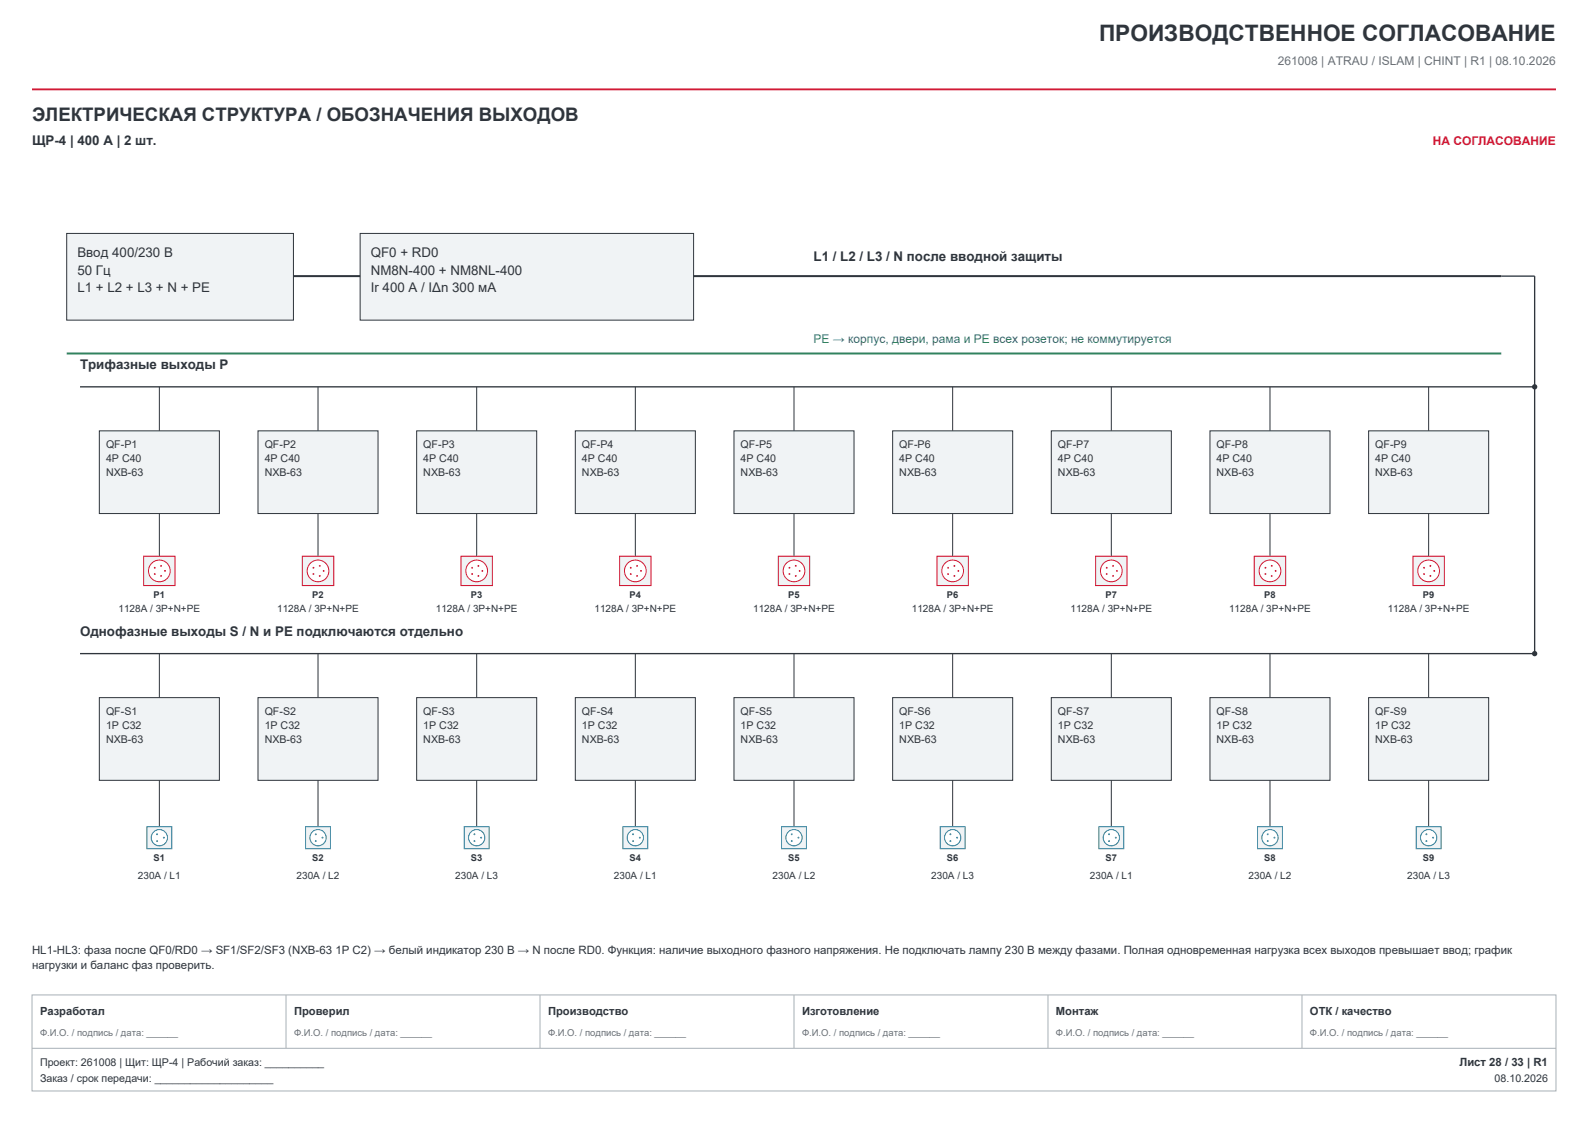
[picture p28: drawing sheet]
<svg xmlns="http://www.w3.org/2000/svg" width="420mm" height="297mm" viewBox="0 0 420 297" stroke-linecap="round" stroke-linejoin="round" font-family="sans-serif">
<defs><g id="words">
<text font-size="6" fill="#2f353c" x="290.7" y="10.9">ПРОИЗВОДСТВЕННОЕ СОГЛАСОВАНИЕ</text>
<text font-size="4.9" fill="#2f353c" x="8.5" y="32.1">ЭЛЕКТРИЧЕСКАЯ СТРУКТУРА / ОБОЗНАЧЕНИЯ ВЫХОДОВ</text>
<g font-size="3.5" fill="#2f353c">
<text x="8.5" y="38.5">ЩР-4 | 400 А | 2 шт.</text>
<text x="20.5" y="68.1">Ввод 400/230 В</text>
<text x="98.1" y="68.1">QF0 + RD0</text>
<text x="215.2" y="69.1">L1 / L2 / L3 / N после вводной защиты</text>
<text x="20.5" y="72.7">50 Гц</text>
<text x="20.5" y="77.3">L1 + L2 + L3 + N + PE</text>
<text x="98.1" y="72.7">NM8N-400 + NM8NL-400</text>
<text x="98.1" y="77.3">Ir 400 А / IΔn 300 мА</text>
<text x="21.2" y="97.7">Трифазные выходы P</text>
<text x="21.2" y="168.3">Однофазные выходы S / N и PE подключаются отдельно</text>
</g>
<text font-size="3.2" fill="#66717b" x="338" y="17.3">261008 | ATRАU / ISLAM | CHINT | R1 | 08.10.2026</text>
<text font-size="3.2" fill="#d11935" x="378.9" y="38.5">НА СОГЛАСОВАНИЕ</text>
<text font-size="3.2" fill="#31835e" x="215.2" y="90.7">PE → корпус, двери, рама и PE всех розеток; не коммутируется</text>
<g font-size="3" fill="#2f353c">
<text x="8.5" y="252.4">HL1-HL3: фаза после QF0/RD0 → SF1/SF2/SF3 (NXB-63 1P C2) → белый индикатор 230 В → N после RD0. Функция: наличие выходного фазного напряжения. Не подключать лампу 230 В между фазами. Полная одновременная нагрузка всех выходов превышает ввод; график</text>
<text x="8.5" y="256.4">нагрузки и баланс фаз проверить.</text>
<text x="10.6" y="268.4">Разработал</text>
<text x="77.8" y="268.4">Проверил</text>
<text x="144.9" y="268.4">Производство</text>
<text x="212.1" y="268.4">Изготовление</text>
<text x="279.3" y="268.4">Монтаж</text>
<text x="346.5" y="268.4">ОТК / качество</text>
<text x="386" y="281.8">Лист 28 / 33 | R1</text>
</g>
<g font-size="2.8" fill="#2f353c">
<text x="28" y="118.5">QF-P1</text>
<text x="70" y="118.5">QF-P2</text>
<text x="112" y="118.5">QF-P3</text>
<text x="153.9" y="118.5">QF-P4</text>
<text x="195.9" y="118.5">QF-P5</text>
<text x="237.9" y="118.5">QF-P6</text>
<text x="279.8" y="118.5">QF-P7</text>
<text x="321.8" y="118.5">QF-P8</text>
<text x="363.7" y="118.5">QF-P9</text>
<text x="28" y="122.2">4P C40</text>
<text x="28" y="125.9">NXB-63</text>
<text x="70" y="122.2">4P C40</text>
<text x="70" y="125.9">NXB-63</text>
<text x="112" y="122.2">4P C40</text>
<text x="112" y="125.9">NXB-63</text>
<text x="153.9" y="122.2">4P C40</text>
<text x="153.9" y="125.9">NXB-63</text>
<text x="195.9" y="122.2">4P C40</text>
<text x="195.9" y="125.9">NXB-63</text>
<text x="237.9" y="122.2">4P C40</text>
<text x="237.9" y="125.9">NXB-63</text>
<text x="279.8" y="122.2">4P C40</text>
<text x="279.8" y="125.9">NXB-63</text>
<text x="321.8" y="122.2">4P C40</text>
<text x="321.8" y="125.9">NXB-63</text>
<text x="363.7" y="122.2">4P C40</text>
<text x="363.7" y="125.9">NXB-63</text>
<text x="28" y="189.1">QF-S1</text>
<text x="70" y="189.1">QF-S2</text>
<text x="112" y="189.1">QF-S3</text>
<text x="153.9" y="189.1">QF-S4</text>
<text x="195.9" y="189.1">QF-S5</text>
<text x="237.9" y="189.1">QF-S6</text>
<text x="279.8" y="189.1">QF-S7</text>
<text x="321.8" y="189.1">QF-S8</text>
<text x="363.7" y="189.1">QF-S9</text>
<text x="28" y="192.8">1P C32</text>
<text x="28" y="196.4">NXB-63</text>
<text x="70" y="192.8">1P C32</text>
<text x="70" y="196.4">NXB-63</text>
<text x="112" y="192.8">1P C32</text>
<text x="112" y="196.4">NXB-63</text>
<text x="153.9" y="192.8">1P C32</text>
<text x="153.9" y="196.4">NXB-63</text>
<text x="195.9" y="192.8">1P C32</text>
<text x="195.9" y="196.4">NXB-63</text>
<text x="237.9" y="192.8">1P C32</text>
<text x="237.9" y="196.4">NXB-63</text>
<text x="279.8" y="192.8">1P C32</text>
<text x="279.8" y="196.4">NXB-63</text>
<text x="321.8" y="192.8">1P C32</text>
<text x="321.8" y="196.4">NXB-63</text>
<text x="363.7" y="192.8">1P C32</text>
<text x="363.7" y="196.4">NXB-63</text>
<text x="10.6" y="281.8">Проект: 261008 | Щит: ЩР-4 | Рабочий заказ: __________</text>
<text x="10.6" y="286.1">Заказ / срок передачи: ____________________</text>
<text x="395.3" y="286.1">08.10.2026</text>
</g>
<g font-size="2.6" fill="#2f353c">
<text x="31.3" y="161.9">1128A / 3P+N+PE</text>
<text x="73.3" y="161.9">1128A / 3P+N+PE</text>
<text x="115.3" y="161.9">1128A / 3P+N+PE</text>
<text x="157.2" y="161.9">1128A / 3P+N+PE</text>
<text x="199.2" y="161.9">1128A / 3P+N+PE</text>
<text x="241.2" y="161.9">1128A / 3P+N+PE</text>
<text x="283.1" y="161.9">1128A / 3P+N+PE</text>
<text x="325.1" y="161.9">1128A / 3P+N+PE</text>
<text x="367" y="161.9">1128A / 3P+N+PE</text>
<text x="36.5" y="232.5">230A / L1</text>
<text x="78.4" y="232.5">230A / L2</text>
<text x="120.4" y="232.5">230A / L3</text>
<text x="162.4" y="232.5">230A / L1</text>
<text x="204.3" y="232.5">230A / L2</text>
<text x="246.3" y="232.5">230A / L3</text>
<text x="288.3" y="232.5">230A / L1</text>
<text x="330.2" y="232.5">230A / L2</text>
<text x="372.2" y="232.5">230A / L3</text>
</g>
<g font-size="2.5" fill="#2f353c">
<text x="40.6" y="158">P1</text>
<text x="82.6" y="158">P2</text>
<text x="124.6" y="158">P3</text>
<text x="166.5" y="158">P4</text>
<text x="208.5" y="158">P5</text>
<text x="250.5" y="158">P6</text>
<text x="292.4" y="158">P7</text>
<text x="334.4" y="158">P8</text>
<text x="376.3" y="158">P9</text>
<text x="40.6" y="227.6">S1</text>
<text x="82.6" y="227.6">S2</text>
<text x="124.6" y="227.6">S3</text>
<text x="166.5" y="227.6">S4</text>
<text x="208.5" y="227.6">S5</text>
<text x="250.5" y="227.6">S6</text>
<text x="292.4" y="227.6">S7</text>
<text x="334.4" y="227.6">S8</text>
<text x="376.3" y="227.6">S9</text>
</g>
<g font-size="2.5" fill="#66717b">
<text x="10.6" y="274.1">Ф.И.О. / подпись / дата: ______</text>
<text x="77.8" y="274.1">Ф.И.О. / подпись / дата: ______</text>
<text x="144.9" y="274.1">Ф.И.О. / подпись / дата: ______</text>
<text x="212.1" y="274.1">Ф.И.О. / подпись / дата: ______</text>
<text x="279.3" y="274.1">Ф.И.О. / подпись / дата: ______</text>
<text x="346.5" y="274.1">Ф.И.О. / подпись / дата: ______</text>
</g>
</g></defs>
<path d="M8.5 23.6h403" fill="none" stroke="#d11935" stroke-width=".49"/>
<path d="M8.5 263.1h403v25.4h-403z" fill-rule="evenodd" fill="#fff" stroke="#a7b0b7" stroke-width=".26"/>
<path d="M8.5 277.2h403M75.6 263.1v14.1M142.8 263.1v14.1M210 263.1v14.1M277.2 263.1v14.1M344.4 263.1v14.1" fill="none" stroke="#a7b0b7" stroke-width=".26"/>
<g fill="#f0f3f5" stroke="#2f353c" stroke-width=".26">
<path d="M17.6 61.7h60v23h-60z" fill-rule="evenodd"/>
<path d="M95.2 61.7h88.2v23h-88.2z" fill-rule="evenodd"/>
</g>
<path d="M77.6 73h17.6M183.4 73h213.7" fill="none" stroke="#2f353c" stroke-width=".53"/>
<path d="M17.6 93.5h379.5" fill="none" stroke="#31835e" stroke-width=".53"/>
<path d="M397.1 73h8.8v99.9" fill="none" stroke="#2f353c" stroke-width=".35"/>
<path d="M42.1 102.3v11.6" fill="none" stroke="#2f353c" stroke-width=".26"/>
<path d="M26.3 113.9h31.7v21.9h-31.7z" fill-rule="evenodd" fill="#f0f3f5" stroke="#2f353c" stroke-width=".26"/>
<path d="M42.1 135.8v15.2" fill="none" stroke="#2f353c" stroke-width=".26"/>
<path d="M38 147.1h8.3v7.8h-8.3z" fill-rule="evenodd" fill="#f0f3f5" stroke="#d11935" stroke-width=".26"/>
<circle cx="42.1" cy="151" r="2.87" fill="#fff" stroke="#d11935" stroke-width=".26"/>
<g fill="#d11935">
<circle cx="43.6" cy="151" r=".25"/>
<circle cx="42.6" cy="149.7" r=".25"/>
<circle cx="40.9" cy="150.2" r=".25"/>
<circle cx="40.9" cy="151.8" r=".25"/>
<circle cx="42.6" cy="152.3" r=".25"/>
</g>
<path d="M84.1 102.3v11.6" fill="none" stroke="#2f353c" stroke-width=".26"/>
<path d="M68.2 113.9h31.8v21.9h-31.8z" fill-rule="evenodd" fill="#f0f3f5" stroke="#2f353c" stroke-width=".26"/>
<path d="M84.1 135.8v15.2" fill="none" stroke="#2f353c" stroke-width=".26"/>
<path d="M80 147.1h8.3v7.8h-8.3z" fill-rule="evenodd" fill="#f0f3f5" stroke="#d11935" stroke-width=".26"/>
<circle cx="84.1" cy="151" r="2.87" fill="#fff" stroke="#d11935" stroke-width=".26"/>
<g fill="#d11935">
<circle cx="85.6" cy="151" r=".25"/>
<circle cx="84.6" cy="149.7" r=".25"/>
<circle cx="82.9" cy="150.2" r=".25"/>
<circle cx="82.9" cy="151.8" r=".25"/>
<circle cx="84.6" cy="152.3" r=".25"/>
</g>
<path d="M126.1 102.3v11.6" fill="none" stroke="#2f353c" stroke-width=".26"/>
<path d="M110.2 113.9h31.7v21.9h-31.7z" fill-rule="evenodd" fill="#f0f3f5" stroke="#2f353c" stroke-width=".26"/>
<path d="M126.1 135.8v15.2" fill="none" stroke="#2f353c" stroke-width=".26"/>
<path d="M121.9 147.1h8.3v7.8h-8.3z" fill-rule="evenodd" fill="#f0f3f5" stroke="#d11935" stroke-width=".26"/>
<circle cx="126.1" cy="151" r="2.87" fill="#fff" stroke="#d11935" stroke-width=".26"/>
<g fill="#d11935">
<circle cx="127.6" cy="151" r=".25"/>
<circle cx="126.5" cy="149.7" r=".25"/>
<circle cx="124.9" cy="150.2" r=".25"/>
<circle cx="124.9" cy="151.8" r=".25"/>
<circle cx="126.5" cy="152.3" r=".25"/>
</g>
<path d="M168 102.3v11.6" fill="none" stroke="#2f353c" stroke-width=".26"/>
<path d="M152.2 113.9h31.7v21.9h-31.7z" fill-rule="evenodd" fill="#f0f3f5" stroke="#2f353c" stroke-width=".26"/>
<path d="M168 135.8v15.2" fill="none" stroke="#2f353c" stroke-width=".26"/>
<path d="M163.9 147.1h8.3v7.8h-8.3z" fill-rule="evenodd" fill="#f0f3f5" stroke="#d11935" stroke-width=".26"/>
<circle cx="168" cy="151" r="2.87" fill="#fff" stroke="#d11935" stroke-width=".26"/>
<g fill="#d11935">
<circle cx="169.5" cy="151" r=".25"/>
<circle cx="168.5" cy="149.7" r=".25"/>
<circle cx="166.8" cy="150.2" r=".25"/>
<circle cx="166.8" cy="151.8" r=".25"/>
<circle cx="168.5" cy="152.3" r=".25"/>
</g>
<path d="M210 102.3v11.6" fill="none" stroke="#2f353c" stroke-width=".26"/>
<path d="M194.1 113.9h31.8v21.9h-31.8z" fill-rule="evenodd" fill="#f0f3f5" stroke="#2f353c" stroke-width=".26"/>
<path d="M210 135.8v15.2" fill="none" stroke="#2f353c" stroke-width=".26"/>
<path d="M205.8 147.1h8.4v7.8h-8.4z" fill-rule="evenodd" fill="#f0f3f5" stroke="#d11935" stroke-width=".26"/>
<circle cx="210" cy="151" r="2.87" fill="#fff" stroke="#d11935" stroke-width=".26"/>
<g fill="#d11935">
<circle cx="211.5" cy="151" r=".25"/>
<circle cx="210.5" cy="149.7" r=".25"/>
<circle cx="208.8" cy="150.2" r=".25"/>
<circle cx="208.8" cy="151.8" r=".25"/>
<circle cx="210.5" cy="152.3" r=".25"/>
</g>
<path d="M252 102.3v11.6" fill="none" stroke="#2f353c" stroke-width=".26"/>
<path d="M236.1 113.9h31.7v21.9h-31.7z" fill-rule="evenodd" fill="#f0f3f5" stroke="#2f353c" stroke-width=".26"/>
<path d="M252 135.8v15.2" fill="none" stroke="#2f353c" stroke-width=".26"/>
<path d="M247.8 147.1h8.3v7.8h-8.3z" fill-rule="evenodd" fill="#f0f3f5" stroke="#d11935" stroke-width=".26"/>
<circle cx="252" cy="151" r="2.87" fill="#fff" stroke="#d11935" stroke-width=".26"/>
<g fill="#d11935">
<circle cx="253.5" cy="151" r=".25"/>
<circle cx="252.4" cy="149.7" r=".25"/>
<circle cx="250.8" cy="150.2" r=".25"/>
<circle cx="250.8" cy="151.8" r=".25"/>
<circle cx="252.4" cy="152.3" r=".25"/>
</g>
<path d="M293.9 102.3v11.6" fill="none" stroke="#2f353c" stroke-width=".26"/>
<path d="M278.1 113.9h31.7v21.9h-31.7z" fill-rule="evenodd" fill="#f0f3f5" stroke="#2f353c" stroke-width=".26"/>
<path d="M293.9 135.8v15.2" fill="none" stroke="#2f353c" stroke-width=".26"/>
<path d="M289.8 147.1h8.3v7.8h-8.3z" fill-rule="evenodd" fill="#f0f3f5" stroke="#d11935" stroke-width=".26"/>
<circle cx="293.9" cy="151" r="2.87" fill="#fff" stroke="#d11935" stroke-width=".26"/>
<g fill="#d11935">
<circle cx="295.4" cy="151" r=".25"/>
<circle cx="294.4" cy="149.7" r=".25"/>
<circle cx="292.7" cy="150.2" r=".25"/>
<circle cx="292.7" cy="151.8" r=".25"/>
<circle cx="294.4" cy="152.3" r=".25"/>
</g>
<path d="M335.9 102.3v11.6" fill="none" stroke="#2f353c" stroke-width=".26"/>
<path d="M320 113.9h31.8v21.9h-31.8z" fill-rule="evenodd" fill="#f0f3f5" stroke="#2f353c" stroke-width=".26"/>
<path d="M335.9 135.8v15.2" fill="none" stroke="#2f353c" stroke-width=".26"/>
<path d="M331.7 147.1h8.3v7.8h-8.3z" fill-rule="evenodd" fill="#f0f3f5" stroke="#d11935" stroke-width=".26"/>
<circle cx="335.9" cy="151" r="2.87" fill="#fff" stroke="#d11935" stroke-width=".26"/>
<g fill="#d11935">
<circle cx="337.4" cy="151" r=".25"/>
<circle cx="336.4" cy="149.7" r=".25"/>
<circle cx="334.7" cy="150.2" r=".25"/>
<circle cx="334.7" cy="151.8" r=".25"/>
<circle cx="336.4" cy="152.3" r=".25"/>
</g>
<path d="M377.9 102.3v11.6" fill="none" stroke="#2f353c" stroke-width=".26"/>
<path d="M362 113.9h31.7v21.9h-31.7z" fill-rule="evenodd" fill="#f0f3f5" stroke="#2f353c" stroke-width=".26"/>
<path d="M377.9 135.8v15.2" fill="none" stroke="#2f353c" stroke-width=".26"/>
<path d="M373.7 147.1h8.3v7.8h-8.3z" fill-rule="evenodd" fill="#f0f3f5" stroke="#d11935" stroke-width=".26"/>
<circle cx="377.9" cy="151" r="2.87" fill="#fff" stroke="#d11935" stroke-width=".26"/>
<g fill="#d11935">
<circle cx="379.3" cy="151" r=".25"/>
<circle cx="378.3" cy="149.7" r=".25"/>
<circle cx="376.6" cy="150.2" r=".25"/>
<circle cx="376.6" cy="151.8" r=".25"/>
<circle cx="378.3" cy="152.3" r=".25"/>
</g>
<path d="M21.2 102.3h384.7" fill="none" stroke="#2f353c" stroke-width=".35"/>
<circle cx="405.9" cy="102.3" r=".71" fill="#2f353c"/>
<path d="M42.1 172.9v11.6" fill="none" stroke="#2f353c" stroke-width=".26"/>
<path d="M26.3 184.5h31.7v21.9h-31.7z" fill-rule="evenodd" fill="#f0f3f5" stroke="#2f353c" stroke-width=".26"/>
<path d="M42.1 206.4v15.1" fill="none" stroke="#2f353c" stroke-width=".26"/>
<path d="M38.8 218.6h6.6v5.9h-6.6z" fill-rule="evenodd" fill="#f0f3f5" stroke="#2273ac" stroke-width=".26"/>
<circle cx="42.1" cy="221.5" r="2.15" fill="#fff" stroke="#2273ac" stroke-width=".26"/>
<g fill="#2273ac">
<circle cx="43.3" cy="221.5" r=".25"/>
<circle cx="41.6" cy="220.6" r=".25"/>
<circle cx="41.6" cy="222.5" r=".25"/>
</g>
<path d="M84.1 172.9v11.6" fill="none" stroke="#2f353c" stroke-width=".26"/>
<path d="M68.2 184.5h31.8v21.9h-31.8z" fill-rule="evenodd" fill="#f0f3f5" stroke="#2f353c" stroke-width=".26"/>
<path d="M84.1 206.4v15.1" fill="none" stroke="#2f353c" stroke-width=".26"/>
<path d="M80.8 218.6h6.6v5.9h-6.6z" fill-rule="evenodd" fill="#f0f3f5" stroke="#2273ac" stroke-width=".26"/>
<circle cx="84.1" cy="221.5" r="2.15" fill="#fff" stroke="#2273ac" stroke-width=".26"/>
<g fill="#2273ac">
<circle cx="85.3" cy="221.5" r=".25"/>
<circle cx="83.5" cy="220.6" r=".25"/>
<circle cx="83.5" cy="222.5" r=".25"/>
</g>
<path d="M126.1 172.9v11.6" fill="none" stroke="#2f353c" stroke-width=".26"/>
<path d="M110.2 184.5h31.7v21.9h-31.7z" fill-rule="evenodd" fill="#f0f3f5" stroke="#2f353c" stroke-width=".26"/>
<path d="M126.1 206.4v15.1" fill="none" stroke="#2f353c" stroke-width=".26"/>
<path d="M122.8 218.6h6.6v5.9h-6.6z" fill-rule="evenodd" fill="#f0f3f5" stroke="#2273ac" stroke-width=".26"/>
<circle cx="126.1" cy="221.5" r="2.15" fill="#fff" stroke="#2273ac" stroke-width=".26"/>
<g fill="#2273ac">
<circle cx="127.3" cy="221.5" r=".25"/>
<circle cx="125.5" cy="220.6" r=".25"/>
<circle cx="125.5" cy="222.5" r=".25"/>
</g>
<path d="M168 172.9v11.6" fill="none" stroke="#2f353c" stroke-width=".26"/>
<path d="M152.2 184.5h31.7v21.9h-31.7z" fill-rule="evenodd" fill="#f0f3f5" stroke="#2f353c" stroke-width=".26"/>
<path d="M168 206.4v15.1" fill="none" stroke="#2f353c" stroke-width=".26"/>
<path d="M164.7 218.6h6.6v5.9h-6.6z" fill-rule="evenodd" fill="#f0f3f5" stroke="#2273ac" stroke-width=".26"/>
<circle cx="168" cy="221.5" r="2.15" fill="#fff" stroke="#2273ac" stroke-width=".26"/>
<g fill="#2273ac">
<circle cx="169.2" cy="221.5" r=".25"/>
<circle cx="167.4" cy="220.6" r=".25"/>
<circle cx="167.4" cy="222.5" r=".25"/>
</g>
<path d="M210 172.9v11.6" fill="none" stroke="#2f353c" stroke-width=".26"/>
<path d="M194.1 184.5h31.8v21.9h-31.8z" fill-rule="evenodd" fill="#f0f3f5" stroke="#2f353c" stroke-width=".26"/>
<path d="M210 206.4v15.1" fill="none" stroke="#2f353c" stroke-width=".26"/>
<path d="M206.7 218.6h6.6v5.9h-6.6z" fill-rule="evenodd" fill="#f0f3f5" stroke="#2273ac" stroke-width=".26"/>
<circle cx="210" cy="221.5" r="2.15" fill="#fff" stroke="#2273ac" stroke-width=".26"/>
<g fill="#2273ac">
<circle cx="211.2" cy="221.5" r=".25"/>
<circle cx="209.4" cy="220.6" r=".25"/>
<circle cx="209.4" cy="222.5" r=".25"/>
</g>
<path d="M252 172.9v11.6" fill="none" stroke="#2f353c" stroke-width=".26"/>
<path d="M236.1 184.5h31.7v21.9h-31.7z" fill-rule="evenodd" fill="#f0f3f5" stroke="#2f353c" stroke-width=".26"/>
<path d="M252 206.4v15.1" fill="none" stroke="#2f353c" stroke-width=".26"/>
<path d="M248.7 218.6h6.6v5.9h-6.6z" fill-rule="evenodd" fill="#f0f3f5" stroke="#2273ac" stroke-width=".26"/>
<circle cx="252" cy="221.5" r="2.15" fill="#fff" stroke="#2273ac" stroke-width=".26"/>
<g fill="#2273ac">
<circle cx="253.2" cy="221.5" r=".25"/>
<circle cx="251.4" cy="220.6" r=".25"/>
<circle cx="251.4" cy="222.5" r=".25"/>
</g>
<path d="M293.9 172.9v11.6" fill="none" stroke="#2f353c" stroke-width=".26"/>
<path d="M278.1 184.5h31.7v21.9h-31.7z" fill-rule="evenodd" fill="#f0f3f5" stroke="#2f353c" stroke-width=".26"/>
<path d="M293.9 206.4v15.1" fill="none" stroke="#2f353c" stroke-width=".26"/>
<path d="M290.6 218.6h6.6v5.9h-6.6z" fill-rule="evenodd" fill="#f0f3f5" stroke="#2273ac" stroke-width=".26"/>
<circle cx="293.9" cy="221.5" r="2.15" fill="#fff" stroke="#2273ac" stroke-width=".26"/>
<g fill="#2273ac">
<circle cx="295.1" cy="221.5" r=".25"/>
<circle cx="293.3" cy="220.6" r=".25"/>
<circle cx="293.3" cy="222.5" r=".25"/>
</g>
<path d="M335.9 172.9v11.6" fill="none" stroke="#2f353c" stroke-width=".26"/>
<path d="M320 184.5h31.8v21.9h-31.8z" fill-rule="evenodd" fill="#f0f3f5" stroke="#2f353c" stroke-width=".26"/>
<path d="M335.9 206.4v15.1" fill="none" stroke="#2f353c" stroke-width=".26"/>
<path d="M332.6 218.6h6.6v5.9h-6.6z" fill-rule="evenodd" fill="#f0f3f5" stroke="#2273ac" stroke-width=".26"/>
<circle cx="335.9" cy="221.5" r="2.15" fill="#fff" stroke="#2273ac" stroke-width=".26"/>
<g fill="#2273ac">
<circle cx="337.1" cy="221.5" r=".25"/>
<circle cx="335.3" cy="220.6" r=".25"/>
<circle cx="335.3" cy="222.5" r=".25"/>
</g>
<path d="M377.9 172.9v11.6" fill="none" stroke="#2f353c" stroke-width=".26"/>
<path d="M362 184.5h31.7v21.9h-31.7z" fill-rule="evenodd" fill="#f0f3f5" stroke="#2f353c" stroke-width=".26"/>
<path d="M377.9 206.4v15.1" fill="none" stroke="#2f353c" stroke-width=".26"/>
<path d="M374.6 218.6h6.6v5.9h-6.6z" fill-rule="evenodd" fill="#f0f3f5" stroke="#2273ac" stroke-width=".26"/>
<circle cx="377.9" cy="221.5" r="2.15" fill="#fff" stroke="#2273ac" stroke-width=".26"/>
<g fill="#2273ac">
<circle cx="379" cy="221.5" r=".25"/>
<circle cx="377.3" cy="220.6" r=".25"/>
<circle cx="377.3" cy="222.5" r=".25"/>
</g>
<path d="M21.2 172.9h384.7" fill="none" stroke="#2f353c" stroke-width=".35"/>
<circle cx="405.9" cy="172.9" r=".71" fill="#2f353c"/>
<use href="#words"/>
</svg>
